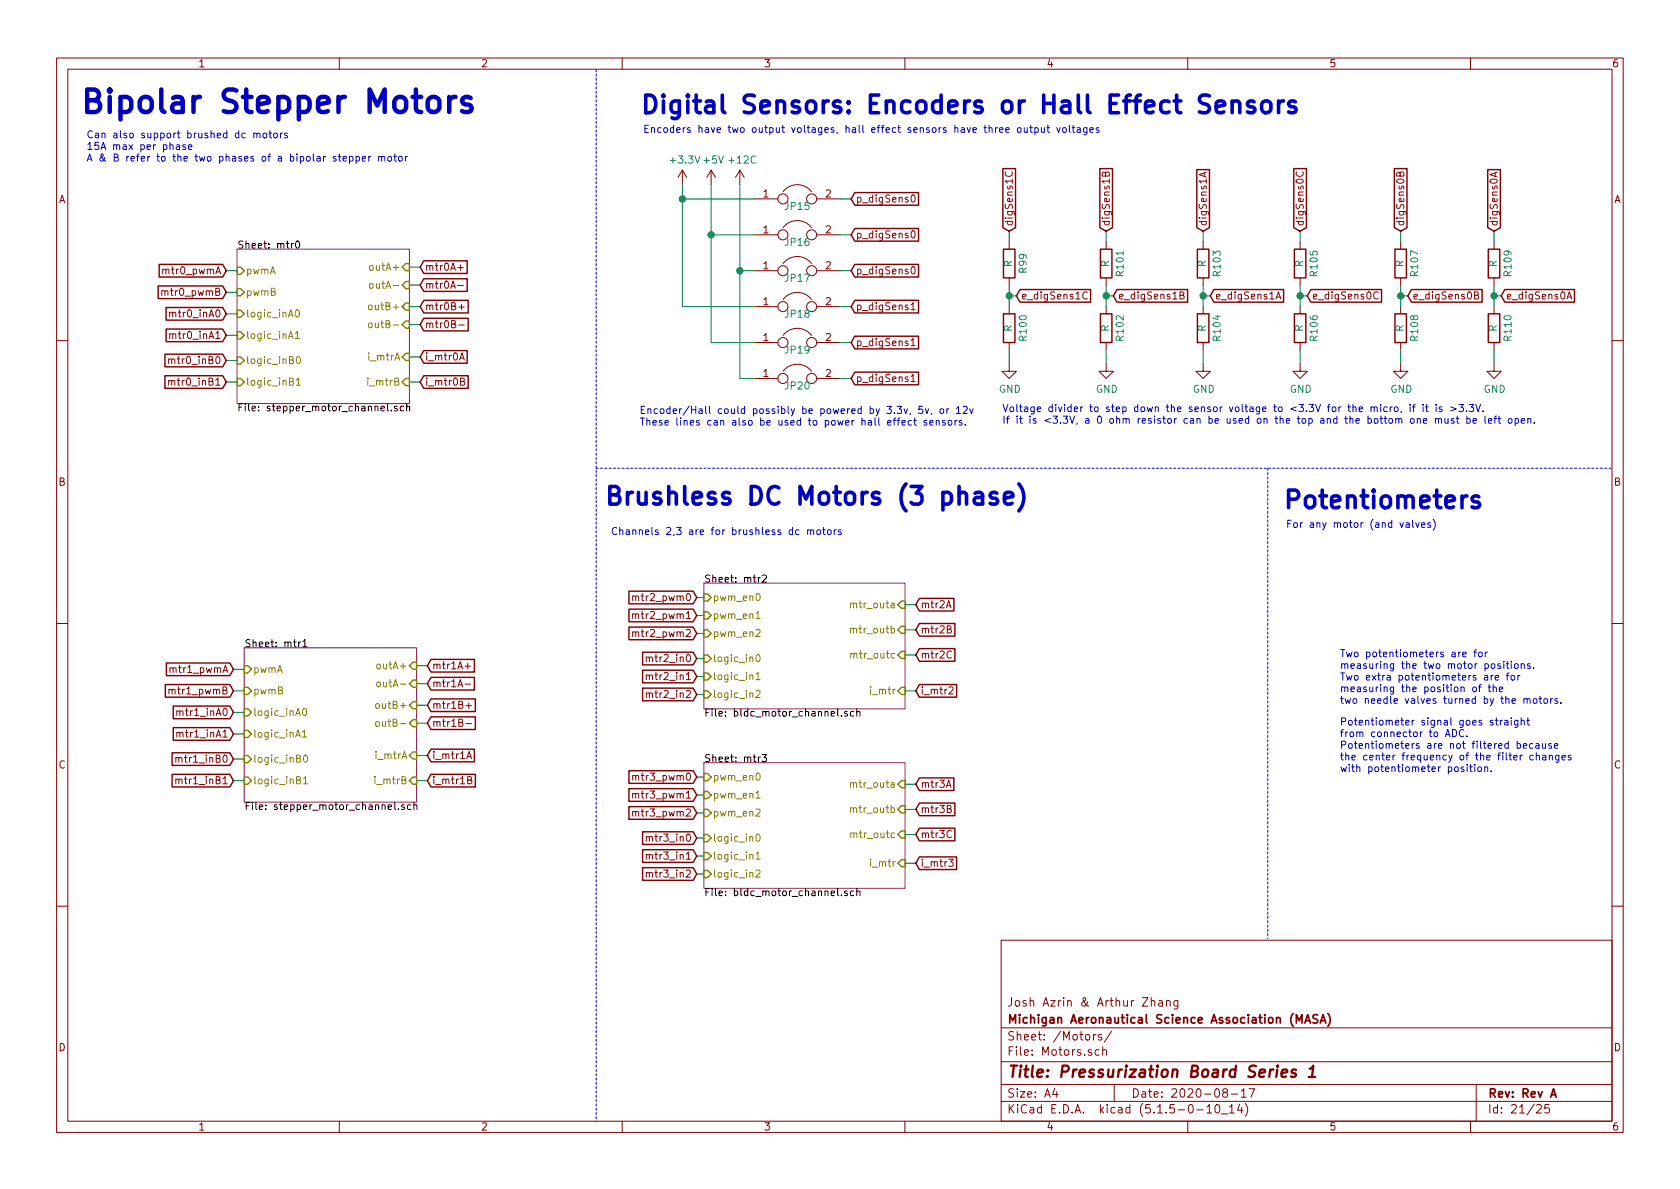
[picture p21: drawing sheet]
<svg xmlns="http://www.w3.org/2000/svg" width="297mm" height="210mm" viewBox="0 0 297 210" stroke-linecap="round" stroke-linejoin="round" font-family="sans-serif">
<defs><g id="words">
<text font-size="5.6" fill="#0000c2" x="14" y="20">Bipolar Stepper Motors</text>
<g font-size="4.4" fill="#0000c2">
<text x="113" y="20.1">Digital Sensors: Encoders or Hall Effect Sensors</text>
<text x="106.7" y="89.3">Brushless DC Motors (3 phase)</text>
<text x="226.7" y="89.9">Potentiometers</text>
</g>
<text font-size="2.8" fill="#840000" x="178" y="190.5">Title: Pressurization Board Series 1</text>
<g font-size="2.1" fill="#840000">
<text x="178" y="178">Josh Azrin &amp; Arthur Zhang</text>
<text x="178" y="184">Sheet: /Motors/</text>
<text x="178" y="181">Michigan Aeronautical Science Association (MASA)</text>
<text x="178" y="186.7">File: Motors.sch</text>
<text x="178" y="196.9">KiCad E.D.A. kicad (5.1.5-0-10_14)</text>
<text x="178" y="194.1">Size: A4</text>
<text x="200" y="194.1">Date: 2020-08-17</text>
<text x="263" y="194.1">Rev: Rev A</text>
<text x="263" y="196.9">Id: 21/25</text>
</g>
<g font-size="1.8" fill="#840000">
<text x="35" y="11.9">1</text>
<text x="85" y="11.9">2</text>
<text x="135" y="11.9">3</text>
<text x="185" y="11.9">4</text>
<text x="235" y="11.9">5</text>
<text x="285" y="11.9">6</text>
<text x="10.4" y="35.9">A</text>
<text x="135" y="34.9">1</text>
<text x="146" y="34.9">2</text>
<text x="151.3" y="35.8">p_digSens0</text>
<text x="285.4" y="35.9">A</text>
<text x="135" y="41.3">1</text>
<text x="146" y="41.3">2</text>
<text x="179.1" y="40.1" transform="rotate(-90 179.1 40.1)">digSens1C</text>
<text x="196.2" y="40.1" transform="rotate(-90 196.2 40.1)">digSens1B</text>
<text x="213.4" y="40.1" transform="rotate(-90 213.4 40.1)">digSens1A</text>
<text x="230.5" y="40.1" transform="rotate(-90 230.5 40.1)">digSens0C</text>
<text x="248.3" y="40.1" transform="rotate(-90 248.3 40.1)">digSens0B</text>
<text x="264.8" y="40.1" transform="rotate(-90 264.8 40.1)">digSens0A</text>
<text x="75.1" y="47.9">mtr0A+</text>
<text x="135" y="47.6">1</text>
<text x="146" y="47.6">2</text>
<text x="151.3" y="42.2">p_digSens0</text>
<text x="29.1" y="48.5">mtr0_pwmA</text>
<text x="29.1" y="52.3">mtr0_pwmB</text>
<text x="75.1" y="51">mtr0A-</text>
<text x="135" y="54">1</text>
<text x="146" y="54">2</text>
<text x="151.3" y="48.5">p_digSens0</text>
<text x="180.5" y="53">e_digSens1C</text>
<text x="197.6" y="53">e_digSens1B</text>
<text x="214.8" y="53">e_digSens1A</text>
<text x="231.9" y="53">e_digSens0C</text>
<text x="249.7" y="53">e_digSens0B</text>
<text x="266.2" y="53">e_digSens0A</text>
<text x="30.6" y="59.9">mtr0_inA1</text>
<text x="30.6" y="56.1">mtr0_inA0</text>
<text x="75.1" y="54.9">mtr0B+</text>
<text x="75.1" y="58">mtr0B-</text>
<text x="151.3" y="54.9">p_digSens1</text>
<text x="30.6" y="64.4">mtr0_inB0</text>
<text x="75.1" y="63.7">i_mtr0A</text>
<text x="135" y="60.3">1</text>
<text x="146" y="60.3">2</text>
<text x="151.3" y="61.2">p_digSens1</text>
<text x="30.6" y="68.2">mtr0_inB1</text>
<text x="75.1" y="68.2">i_mtr0B</text>
<text x="135" y="66.7">1</text>
<text x="146" y="66.7">2</text>
<text x="151.3" y="67.6">p_digSens1</text>
<text x="10.4" y="85.9">B</text>
<text x="285.4" y="85.9">B</text>
<text x="112.6" y="106.3">mtr2_pwm0</text>
<text x="162.7" y="107.6">mtr2A</text>
<text x="112.6" y="112.6">mtr2_pwm2</text>
<text x="112.6" y="109.5">mtr2_pwm1</text>
<text x="162.7" y="112">mtr2B</text>
<text x="30.4" y="119">mtr1_pwmA</text>
<text x="76.4" y="118.4">mtr1A+</text>
<text x="115" y="117.1">mtr2_in0</text>
<text x="162.7" y="116.5">mtr2C</text>
<text x="30.4" y="122.8">mtr1_pwmB</text>
<text x="76.4" y="125.3">mtr1B+</text>
<text x="76.4" y="121.5">mtr1A-</text>
<text x="115" y="120.3">mtr2_in1</text>
<text x="115" y="123.4">mtr2_in2</text>
<text x="162.7" y="122.8">i_mtr2</text>
<text x="31.8" y="130.4">mtr1_inA1</text>
<text x="31.8" y="126.6">mtr1_inA0</text>
<text x="76.4" y="128.5">mtr1B-</text>
<text x="10.4" y="135.9">C</text>
<text x="31.8" y="134.9">mtr1_inB0</text>
<text x="76.4" y="134.2">i_mtr1A</text>
<text x="285.4" y="135.9">C</text>
<text x="31.8" y="138.7">mtr1_inB1</text>
<text x="76.4" y="138.7">i_mtr1B</text>
<text x="112.6" y="141.2">mtr3_pwm1</text>
<text x="112.6" y="138">mtr3_pwm0</text>
<text x="162.7" y="143.8">mtr3B</text>
<text x="162.7" y="139.3">mtr3A</text>
<text x="112.6" y="144.4">mtr3_pwm2</text>
<text x="115" y="148.8">mtr3_in0</text>
<text x="162.7" y="148.2">mtr3C</text>
<text x="115" y="152">mtr3_in1</text>
<text x="115" y="155.2">mtr3_in2</text>
<text x="162.7" y="153.3">i_mtr3</text>
<text x="10.4" y="185.9">D</text>
<text x="285.4" y="185.9">D</text>
<text x="35" y="199.9">1</text>
<text x="85" y="199.9">2</text>
<text x="135" y="199.9">3</text>
<text x="185" y="199.9">4</text>
<text x="235" y="199.9">5</text>
<text x="285" y="199.9">6</text>
</g>
<g font-size="1.8" fill="#0000c2">
<text x="113.7" y="23.5">Encoders have two output voltages, hall effect sensors have three output voltages</text>
<text x="15.2" y="24.5">Can also support brushed dc motors</text>
<text x="15.2" y="26.5">15A max per phase</text>
<text x="15.2" y="28.6">A &amp; B refer to the two phases of a bipolar stepper motor</text>
<text x="113" y="73.2">Encoder/Hall could possibly be powered by 3.3v, 5v, or 12v</text>
<text x="113" y="75.3">These lines can also be used to power hall effect sensors.</text>
<text x="177.2" y="72.9">Voltage divider to step down the sensor voltage to &lt;3.3V for the micro, if it is &gt;3.3V.</text>
<text x="177.2" y="74.9">If it is &lt;3.3V, a 0 ohm resistor can be used on the top and the bottom one must be left open.</text>
<text x="107.9" y="94.6">Channels 2,3 are for brushless dc motors</text>
<text x="227.3" y="93.3">For any motor (and valves)</text>
<text x="236.9" y="116.2">Two potentiometers are for</text>
<text x="236.9" y="118.3">measuring the two motor positions.</text>
<text x="236.9" y="120.3">Two extra potentiometers are for</text>
<text x="236.9" y="122.4">measuring the position of the</text>
<text x="236.9" y="124.5">two needle valves turned by the motors.</text>
<text x="236.9" y="128.3">Potentiometer signal goes straight</text>
<text x="236.9" y="130.3">from connector to ADC.</text>
<text x="236.9" y="132.4">Potentiometers are not filtered because</text>
<text x="236.9" y="134.5">the center frequency of the filter changes</text>
<text x="236.9" y="136.5">with potentiometer position.</text>
</g>
<g font-size="1.8" fill="#008484">
<text x="118.7" y="28.9">+3.3V +5V</text>
<text x="129.1" y="28.9">+12C</text>
<text x="138.9" y="37.1">JP15</text>
<text x="138.9" y="43.5">JP16</text>
<text x="178.9" y="47.2" transform="rotate(-90 178.9 47.2)">R</text>
<text x="196.1" y="47.2" transform="rotate(-90 196.1 47.2)">R</text>
<text x="213.2" y="47.2" transform="rotate(-90 213.2 47.2)">R</text>
<text x="230.4" y="47.2" transform="rotate(-90 230.4 47.2)">R</text>
<text x="248.1" y="47.2" transform="rotate(-90 248.1 47.2)">R</text>
<text x="264.6" y="47.2" transform="rotate(-90 264.6 47.2)">R</text>
<text x="138.9" y="49.8">JP17</text>
<text x="181.5" y="48.2" transform="rotate(-90 181.5 48.2)">R99</text>
<text x="198.7" y="48.7" transform="rotate(-90 198.7 48.7)">R101</text>
<text x="215.8" y="48.7" transform="rotate(-90 215.8 48.7)">R103</text>
<text x="233" y="48.7" transform="rotate(-90 233 48.7)">R105</text>
<text x="250.7" y="48.7" transform="rotate(-90 250.7 48.7)">R107</text>
<text x="267.3" y="48.7" transform="rotate(-90 267.3 48.7)">R109</text>
<text x="138.9" y="56.2">JP18</text>
<text x="178.9" y="58.7" transform="rotate(-90 178.9 58.7)">R</text>
<text x="196.1" y="58.7" transform="rotate(-90 196.1 58.7)">R</text>
<text x="213.2" y="58.7" transform="rotate(-90 213.2 58.7)">R</text>
<text x="230.4" y="58.7" transform="rotate(-90 230.4 58.7)">R</text>
<text x="248.1" y="58.7" transform="rotate(-90 248.1 58.7)">R</text>
<text x="264.6" y="58.7" transform="rotate(-90 264.6 58.7)">R</text>
<text x="138.9" y="62.5">JP19</text>
<text x="181.5" y="60.1" transform="rotate(-90 181.5 60.1)">R100</text>
<text x="198.7" y="60.1" transform="rotate(-90 198.7 60.1)">R102</text>
<text x="215.8" y="60.1" transform="rotate(-90 215.8 60.1)">R104</text>
<text x="233" y="60.1" transform="rotate(-90 233 60.1)">R106</text>
<text x="250.7" y="60.1" transform="rotate(-90 250.7 60.1)">R108</text>
<text x="267.3" y="60.1" transform="rotate(-90 267.3 60.1)">R110</text>
<text x="138.9" y="68.9">JP20</text>
<text x="176.6" y="69.5">GND</text>
<text x="193.8" y="69.5">GND</text>
<text x="210.9" y="69.5">GND</text>
<text x="228" y="69.5">GND</text>
<text x="245.8" y="69.5">GND</text>
<text x="262.3" y="69.5">GND</text>
</g>
<g font-size="1.8">
<text x="41.9" y="44">Sheet: mtr0</text>
<text x="41.9" y="72.7">File: stepper_motor_channel.sch</text>
<text x="124.5" y="103">Sheet: mtr2</text>
<text x="43.2" y="114.4">Sheet: mtr1</text>
<text x="124.5" y="126.7">File: bldc_motor_channel.sch</text>
<text x="124.5" y="134.8">Sheet: mtr3</text>
<text x="43.2" y="143.2">File: stepper_motor_channel.sch</text>
<text x="124.5" y="158.5">File: bldc_motor_channel.sch</text>
</g>
<g font-size="1.8" fill="#848400">
<text x="65.8" y="47.9">outA+</text>
<text x="43.4" y="48.5">pwmA</text>
<text x="43.4" y="52.3">pwmB</text>
<text x="66.2" y="51">outA-</text>
<text x="43.4" y="56.1">logic_inA0</text>
<text x="43.4" y="59.9">logic_inA1</text>
<text x="65.8" y="54.9">outB+</text>
<text x="66.2" y="58">outB-</text>
<text x="43.4" y="64.4">logic_inB0</text>
<text x="65.3" y="63.7">i_mtrA</text>
<text x="43.4" y="68.2">logic_inB1</text>
<text x="65.3" y="68.2">i_mtrB</text>
<text x="126" y="106.3">pwm_en0</text>
<text x="150.9" y="107.6">mtr_outa</text>
<text x="126" y="109.5">pwm_en1</text>
<text x="126" y="112.6">pwm_en2</text>
<text x="150.8" y="112">mtr_outb</text>
<text x="44.7" y="119">pwmA</text>
<text x="67.1" y="118.4">outA+</text>
<text x="126" y="117.1">logic_in0</text>
<text x="150.9" y="116.5">mtr_outc</text>
<text x="44.7" y="122.8">pwmB</text>
<text x="67.1" y="125.3">outB+</text>
<text x="67.5" y="121.5">outA-</text>
<text x="126" y="120.3">logic_in1</text>
<text x="126" y="123.4">logic_in2</text>
<text x="154.2" y="122.8">i_mtr</text>
<text x="44.7" y="126.6">logic_inA0</text>
<text x="44.7" y="130.4">logic_inA1</text>
<text x="67.5" y="128.5">outB-</text>
<text x="44.7" y="134.9">logic_inB0</text>
<text x="66.5" y="134.2">i_mtrA</text>
<text x="44.7" y="138.7">logic_inB1</text>
<text x="66.5" y="138.7">i_mtrB</text>
<text x="126" y="138">pwm_en0</text>
<text x="126" y="141.2">pwm_en1</text>
<text x="150.8" y="143.8">mtr_outb</text>
<text x="150.9" y="139.3">mtr_outa</text>
<text x="126" y="144.4">pwm_en2</text>
<text x="126" y="148.8">logic_in0</text>
<text x="150.9" y="148.2">mtr_outc</text>
<text x="126" y="152">logic_in1</text>
<text x="126" y="155.2">logic_in2</text>
<text x="154.2" y="153.3">i_mtr</text>
</g>
</g></defs>
<g fill="none" stroke="#840000" stroke-width=".18">
<path d="M10 10.3h277v189.9h-277zM12 12.2h273v186.1h-273zM60 10.3v1.9M110 10.3v1.9M160 10.3v1.9M210 10.3v1.9M260 10.3v1.9M120.6 30.1l-.7 1.3M120.6 30.1v2.5M120.6 30.1l.8 1.3M125.7 30.1l-.7 1.3M125.7 30.1v2.5"/>
<path d="M125.7 30.1l.8 1.3M130.8 30.1l-.8 1.3M130.8 30.1v2.5M130.8 30.1l.8 1.3M133.3 35.2h4.2M138.5 33.9a3.2 3.2 0 0 1 5 0M144.4 35.2h4.2M161.2 34.6l.2-.1a.69 .69 0 0 1 .4 .6 .69 .69 0 0 1-.4 .6l-.3-.2v-.3zM177.9 30.4a.6 .6 0 0 0 .4 .8 .6 .6 0 0 0 .7-.6l-.1-.2M195.5 30.7l.2-.3h.3l.1 .2v.5h-1.2l.1-.6 .2-.1 .2 .2 .1 .5M212.9 30.6v.6M213.3 30.4l-1.3 .5 1.3 .4"/>
<path d="M229.3 30.4a.6 .6 0 0 0 .4 .8 .6 .6 0 0 0 .7-.6l-.1-.2M247.5 30.7l.3-.3h.3l.1 .2v.5h-1.3l.2-.6 .2-.1 .2 .2v.5M264.4 30.6v.6M264.7 30.4l-1.3 .5 1.3 .4M30 59.2l.2-.2 .3 .1v.8M30 55.3l.2-.1 .3 .1v.8M30 55.2v.9M30 59v.9M38.2 59.9h.7M80.9 47.3h1M80.9 50.5h1M81.1 54.3h1"/>
<path d="M81.1 57.5h1M81.4 46.8v1M81.6 53.8v1M133.3 47.9h4.2M133.3 54.2h4.2M133.3 41.5h4.2M138.5 46.6a3.2 3.2 0 0 1 5 0M138.5 53a3.2 3.2 0 0 1 5 0M138.5 59.3a3.2 3.2 0 0 1 5 0M138.5 40.3a3.2 3.2 0 0 1 5 0M144.4 47.9h4.2M144.4 54.2h4.2"/>
<path d="M144.4 41.5h4.2M161.1 53.9l.3-.4v1.3M161.1 54.8h.7M161.2 40.9l.2-.1a.69 .69 0 0 1 .4 .6 .69 .69 0 0 1-.4 .7l-.3-.2v-.3zM161.2 47.3l.2-.1a.69 .69 0 0 1 .4 .6 .69 .69 0 0 1-.4 .6l-.3-.2v-.3zM178.4 42.8v1.3M178.4 49.1v1.3M178.4 54.2v1.3M192.2 51.7a.6 .6 0 0 0-.8 .5 .6 .6 0 0 0 .6 .7l.2-.1M195.6 42.8v1.3M195.6 49.1v1.3M195.6 54.2v1.3"/>
<path d="M208.6 52.2h.6l.1-.2-.1-.3-.6-.1v1.3h.5l.2-.1 .1-.4-.3-.2M212.7 42.8v1.3M212.7 49.1v1.3M212.7 54.2v1.3M225.6 52.9l.4-1.3 .5 1.3M225.7 52.5h.6M229.9 42.8v1.3M229.9 49.1v1.3M229.9 54.2v1.3M243.7 51.7a.6 .6 0 0 0-.9 .5 .6 .6 0 0 0 .6 .7l.3-.1M247.6 42.8v1.3M247.6 49.1v1.3"/>
<path d="M247.6 54.2v1.3M260.7 52.2h.6l.1-.2-.1-.3-.6-.1v1.3h.5l.2-.1v-.4l-.3-.2M264.2 42.8v1.3M264.2 49.1v1.3M264.2 54.2v1.3M277 52.9l.5-1.3 .4 1.3M277.2 52.5h.6M10 60.2h2M29.8 63.6l.2-.1h.3l.1 .8M29.8 67.4l.2-.1h.3l.1 .8M29.8 63.5v.8M29.8 67.3v.8"/>
<path d="M38.2 68.1h.7M81.3 63.7l.4-1.3 .4 1.3M81.4 63.3h.6M81.4 67.5l.6-.1v-.4l-.6-.2v1.3h.5l.3-.2v-.2l-.3-.2M133.3 60.6h4.2M133.3 66.9h4.2M138.5 65.7a3.2 3.2 0 0 1 5 0M144.4 60.6h4.2M144.4 66.9h4.2M161.1 60.2l.3-.3v1.2M161.1 66.6l.3-.4v1.3M161.1 61.1h.7"/>
<path d="M161.1 67.5h.7M178.4 64.4v1.3h1.3l-1.3 1.2-1.2-1.2h1.2M178.4 60.6v1.2M195.6 64.4v1.3h1.2l-1.2 1.2-1.3-1.2h1.3M195.6 60.6v1.2M212.7 64.4v1.3h1.3l-1.3 1.2-1.2-1.2h1.2M212.7 60.6v1.2M229.9 64.4v1.3h1.2l-1.2 1.2-1.3-1.2h1.3M229.9 60.6v1.2M247.6 64.4v1.3h1.3l-1.3 1.2-1.2-1.2h1.2M247.6 60.6v1.2M264.2 64.4v1.3h1.2l-1.2 1.2-1.3-1.2h1.3"/>
<path d="M264.2 60.6v1.2M285 60.2h2M10 110.3h2M82.2 117.8h1M82.7 117.3v1M111.9 111.9l.1-.2 .3 .1 .1 .8M111.9 105.5l.1-.1h.3l.1 .8M111.9 108.7l.1-.1h.3l.1 .8M111.9 105.4v.8M111.9 108.6v.8M111.9 111.7v.9M114.3 116.3l.2-.1h.3v.8"/>
<path d="M114.3 119.5l.2-.2 .3 .1v.8M114.3 116.2v.8M114.3 119.3v.9M167.3 107.5l.4-1.3 .4 1.3M167.4 107.1h.6M167.5 111.3l.5-.1 .1-.4-.6-.1v1.2h.5l.2-.2v-.2l-.3-.2M168.2 115.2a.6 .6 0 0 0-.8 .4 .6 .6 0 0 0 .6 .8l.2-.1M285 110.3h2M31.1 137.9l.2-.1h.3v.8M31.1 134.1l.2-.1h.3v.8M31.1 134v.8M31.1 137.8v.8"/>
<path d="M31.3 129.6l.1-.1 .3 .1 .1 .7M31.3 125.8l.1-.1h.3l.1 .8M31.3 125.7v.8M31.3 129.5v.8M39.4 138.6h.8M39.4 130.3h.8M82.2 121h1M82.4 128h1M82.4 124.8h1M82.5 134.2l.5-1.3 .4 1.3M82.7 133.8h.6M82.7 137.9h.6v-.4l-.6-.2v1.3h.5l.2-.2v-.2l-.3-.3"/>
<path d="M82.9 124.3v1M111.9 137.3l.1-.2 .3 .1 .1 .8M111.9 137.1v.9M114.3 122.7l.2-.2 .3 .1v.8M114.3 122.5v.9M167.3 139.2l.4-1.2 .4 1.2M167.4 138.9h.6M167.8 121.6l.5-.1 .2 .3-.8 .9h.8M111.9 143.6l.1-.1h.3l.1 .8M111.9 140.4l.1-.1 .3 .1 .1 .7M111.9 140.3v.8M111.9 143.5v.8"/>
<path d="M114.3 148.1l.2-.2 .3 .1v.8M114.3 151.2l.2-.1h.3v.8M114.3 154.4l.2-.1h.3v.8M114.3 147.9v.9M114.3 151.1v.8M114.3 154.3v.8M167.5 143h.5l.1-.5-.6-.1v1.3h.5l.2-.2v-.2l-.3-.3M167.7 151.9h.8l-.4 .5 .4 .1v.5l-.2 .2-.6-.1M168.2 147a.6 .6 0 0 0-.8 .4 .6 .6 0 0 0 .6 .7l.2-.1M10 160.2h2M177 166.3h108v32h-108zM203.6 177.1v-.1a.37 .37 0 0 1 .6 .1v.8"/>
<path d="M203.6 176.4v1.5M204.9 177h.6v.9M205.5 177.3l-.4 .1-.3 .2 .3 .3 .4-.1M206.2 177.1l.1-.1a.37 .37 0 0 1 .6 .1v.8M206.2 176.9v1M208.3 176.9v1.2l-.3 .3h-.4M208.3 177l-.5-.1-.3 .3 .2 .6h.6M285 160.2h2M60 198.3v1.9M110 198.3v1.9M160 198.3v1.9M177 194.8h108"/>
<path d="M177 191.8h108M177 187.8h108M177 181.8h108M186.5 192.5l-.4 1h1M186.8 193v1M193.3 182.9v1M193.8 182.9l-.3 .1-.2 .2M194.3 185.7l-.4-.1-.3 .3 .1 .6 .2 .1 .4-.1M194.8 183a.37 .37 0 0 0-.6 .1l.1 .3 .5 .1v.1l-.2 .3-.4-.1M195 185.7a.37 .37 0 0 1 .6 .1v.8M195 185.1v1.5M196.5 182.3l-1.2 2"/>
<path d="M197 191.8v3M210 198.3v1.9M211.6 196.3h1.2M213.4 195.8l.4-.5v1.5M213.4 196.8h.8M215 195.4l.3-.1a.94 .94 0 0 1 0 1.5 .8 .8 0 0 1-.6-.6 .8 .8 0 0 1 .3-.8zM216 197h1.1M216.5 193.2l-.3-.3 .1-.2a.48 .48 0 0 1 .6-.1l.1 .2-.1 .3-.6 .1a.48 .48 0 0 0 0 .7l.2 .1 .5-.1v-.4l-.2-.3M217.4 195.8l.4-.5v1.5M217.4 196.8h.8M217.7 193.5h1.1M219.2 195.2l-.4 1.1h.9"/>
<path d="M219.5 193l.4-.5v1.5M219.5 194h.8M219.5 195.8v1M220.2 195.1a1.71 1.71 0 0 1 0 2.3M220.8 192.5h1l-.6 1.5M260 198.3v1.9M261 191.8v6.5M271.7 195.5l.2-.2h.4l.2 .5-.9 1h.9M273.9 195.3h-.7l-.1 .7 .2-.1 .5 .1 .2 .2-.1 .5-.2 .1-.6-.1"/>
<circle cx="138.4" cy="35.2" r=".89"/>
<circle cx="143.5" cy="35.2" r=".89"/>
<circle cx="138.4" cy="47.9" r=".89"/>
<circle cx="138.4" cy="54.2" r=".89"/>
<circle cx="138.4" cy="41.5" r=".89"/>
<circle cx="143.5" cy="54.2" r=".89"/>
<circle cx="143.5" cy="41.5" r=".89"/>
<circle cx="143.5" cy="47.9" r=".89"/>
<circle cx="138.4" cy="60.6" r=".89"/>
<circle cx="138.4" cy="66.9" r=".89"/>
<circle cx="143.5" cy="66.9" r=".89"/>
<circle cx="143.5" cy="60.6" r=".89"/>
</g>
<path d="M233 179.5l-.6-.1-.3 .3 .1 .3 .7 .4v.4a.62 .62 0 0 1-.8 0M234.8 179.2a1.71 1.71 0 0 1 0 2.3M229.2 180.9v-1.5l.5 1.1 .5-1.1v1.5M230.7 180.9l.5-1.5 .5 1.5M230.9 180.5h.7M233.4 180.9l.5-1.5 .5 1.5M233.6 180.5h.7M274.2 194l.5-1.5 .5 1.5M274.3 193.6h.7" fill="none" stroke="#840000" stroke-width=".3"/>
<path d="M225.9 188.4v.2M226.6 189.8l1-.2-.1-.4-.5-.1-.4 .3v.9l.2 .1 .6-.1M229.2 189.2a.49 .49 0 0 0-.8 .3v.2l.5 .1 .3 .3-.4 .3-.6-.1M231.4 190.4h1.1M231.6 189l.6-.6-.2 2" fill="none" stroke="#840000" stroke-width=".41"/>
<path d="M41.9 44.1h30.5v27.3h-30.5zM43.2 114.5h30.5v27.4h-30.5zM124.5 103.1h35.5v22.2h-35.5zM124.5 134.9h35.5v22.2h-35.5z" fill="none" stroke="#840084" stroke-width=".18"/>
<g fill="none" stroke="#000" stroke-width=".18">
<path d="M51.9 43l-.3 .1-.1 .2M52.4 42.7l.2-.1a.67 .67 0 0 1 .4 .7 .67 .67 0 0 1-.4 .6 .83 .83 0 0 1-.2-1.2zM68.5 71.4v1.1l.2 .2M69.2 72.5v.2M70.2 71.9l-.3-.1-.2 .2 .1 .2 .4 .1v.3h-.5M71.4 71.9l-.4-.1-.2 .3 .1 .5h.5M71.9 72l.2-.2 .3 .1v.8M71.9 71.4v1.3M52.8 113.5v.9M53.2 113.5l-.3 .1-.1 .2M53.5 113.5l.4-.4v1.3M53.5 114.4h.8"/>
<path d="M134.4 102.1l-.2 .1-.1 .1M134.8 101.8l.5-.1 .2 .3-.8 .9h.8M134.4 133.9h-.2l-.1 .2M134.7 133.4h.8l-.4 .5 .4 .1v.5l-.2 .2-.6-.1M148.1 125.4v1.1l.2 .1M148.8 126.5v.1M149.8 125.9l-.3-.1-.2 .2 .1 .2 .4 .1v.3h-.5M151 125.9l-.4-.1-.3 .2 .2 .6h.5M151.5 125.9l.2-.1 .3 .1v.7M151.5 125.4v1.2M69.8 141.9v1.1l.2 .1M70.5 143v.1"/>
<path d="M71.5 142.4l-.3-.1-.2 .2 .1 .2 .4 .1v.3h-.5M72.6 142.4l-.3-.1-.3 .2 .2 .6h.4M73.2 142.4l.2-.1 .3 .1v.7M73.2 141.9v1.2M148.1 157.1v1.1l.2 .2M148.8 158.3v.1M149.8 157.6h-.3l-.2 .1 .1 .2 .4 .1v.3h-.5M151 157.6h-.4l-.3 .2 .2 .5h.5M151.5 157.7l.2-.1h.3v.8M151.5 157.1v1.3"/>
</g>
<g fill="none" stroke="#848400" stroke-width=".18">
<path d="M52.2 58.9l.4-.3v1.3M52.2 59.9h.7M52.3 54.9l.2-.1a.67 .67 0 0 1 .5 .6 .67 .67 0 0 1-.5 .7l-.3-.5zM65.3 54l.3-.1 .2 .2-.1 .6-.3 .1-.2-.1v-.5zM65.3 57.2l.3-.1 .2 .1-.1 .7-.3 .1-.2-.2v-.5zM65.5 50.2l.3-.1 .1 .2v.6l-.3 .1-.3-.3zM51.2 67.5l.5-.1 .1-.2v-.2l-.6-.2v1.3h.5l.1-.1 .1-.3-.3-.2M52.4 67.2l.4-.4v1.3M52.4 68.1h.7M52.5 63.2l.2-.2a.67 .67 0 0 1 .4 .7 .67 .67 0 0 1-.4 .6l-.2-.1-.1-.4zM133.7 108.5l.3-.4v1.3M133.7 111.4l.5-.1 .2 .4-.1 .2-.7 .7h.8"/>
<path d="M133.7 119.3l.3-.4v1.3M133.7 109.4h.7M133.8 105.1l.2-.2a.67 .67 0 0 1 .4 .7 .67 .67 0 0 1-.4 .6l-.2-.1-.1-.4zM133.8 115.9l.2-.2a.67 .67 0 0 1 .4 .7 .67 .67 0 0 1-.4 .6l-.2-.1-.1-.4zM150.4 106.8l.1-.2 .4 .1v.8M150.4 106.6v.9M150.4 115.7l.2-.2 .3 .1 .1 .8M150.4 115.5v.9M52.5 137.9h.5l.1-.2v-.2l-.6-.2v1.3h.4l.2-.1 .1-.3-.3-.3M53.5 129.4l.3-.3v1.2M53.5 130.3h.7M53.6 125.4l.2-.1a.67 .67 0 0 1 .4 .6 .67 .67 0 0 1-.4 .6l-.3-.4z"/>
<path d="M53.7 137.7l.3-.4v1.3M53.7 138.6h.7M53.8 133.6l.1-.1a.67 .67 0 0 1 .5 .7 .67 .67 0 0 1-.5 .6l-.1-.1-.1-.4zM66.5 127.7l.2-.1 .3 .1 .1 .1-.1 .6h-.3l-.2-.1zM66.5 124.5l.4-.1 .1 .2v.6l-.3 .1-.2-.2-.1-.4zM66.7 120.7l.3-.1 .2 .1v.7l-.3 .1-.3-.3zM133.7 122.2l.5-.1 .2 .3-.1 .3-.7 .7h.8M133.7 120.2h.7M133.8 136.8l.2-.1a.67 .67 0 0 1 .4 .6 .67 .67 0 0 1-.4 .7l-.2-.2-.1-.3zM150.4 138.5l.1-.1h.4v.8M150.4 138.4v.8M133.7 140.2l.3-.3v1.2"/>
<path d="M133.7 143.2l.5-.2 .2 .4-.1 .2-.7 .7h.8M133.7 151l.3-.3v1.2M133.7 154l.5-.2 .2 .4-.1 .2-.7 .7h.8M133.7 141.1h.7M133.7 151.9h.7M133.8 147.6l.2-.1a.67 .67 0 0 1 .4 .6 .67 .67 0 0 1-.4 .7l-.2-.2-.1-.3zM150.4 147.4l.2-.1h.3l.1 .8M150.4 147.3v.8"/>
</g>
<g fill="none" stroke="#848400" stroke-width=".25">
<path d="M41.9 47.2h.6l.7 .7-.7 .6h-.6zM41.9 51h.6l.7 .7-.7 .6h-.6zM41.9 54.9h.6l.7 .6-.7 .6h-.6zM41.9 58.7h.6l.7 .6-.7 .6h-.6zM71.1 50.4l.7-.6h.6v1.2h-.6zM71.1 47.2l.7-.6h.6v1.3h-.6zM71.1 54.2l.7-.6h.6v1.3h-.6zM71.8 56.8h.6v1.2h-.6l-.7-.6zM41.9 63.1h.6l.7 .6-.7 .7h-.6zM41.9 66.9h.6l.7 .7-.7 .6h-.6zM71.8 62.5h.6v1.2h-.6l-.7-.6zM71.8 66.9h.6v1.3h-.6l-.7-.6z"/>
<path d="M43.2 117.7h.6l.6 .7-.6 .6h-.6zM73 117.1h.7v1.3h-.7l-.6-.7zM124.5 105h.6l.6 .7-.6 .6h-.6zM124.5 108.2h.6l.6 .6-.6 .7h-.6zM124.5 111.4h.6l.6 .6-.6 .6h-.6zM124.5 115.8h.6l.6 .7-.6 .6h-.6zM124.5 119h.6l.6 .6-.6 .7h-.6zM159.4 106.3h.6v1.3h-.6l-.7-.7zM159.4 110.7h.6v1.3h-.6l-.7-.6zM159.4 115.2h.6v1.3h-.6l-.7-.7zM43.2 121.5h.6l.6 .7-.6 .6h-.6zM43.2 125.3h.6l.6 .7-.6 .6h-.6z"/>
<path d="M43.2 129.2h.6l.6 .6-.6 .6h-.6zM43.2 133.6h.6l.6 .6-.6 .7h-.6zM43.2 137.4h.6l.6 .6-.6 .7h-.6zM73 133h.7v1.2h-.7l-.6-.6zM73 120.3h.7v1.2h-.7l-.6-.6zM73 124.1h.7v1.2h-.7l-.6-.6zM73 127.2h.7v1.3h-.7l-.6-.6zM73 137.4h.7v1.3h-.7l-.6-.7zM124.5 136.8h.6l.6 .6-.6 .6h-.6zM124.5 139.9h.6l.6 .7-.6 .6h-.6zM124.5 122.2h.6l.6 .6-.6 .6h-.6zM159.4 138h.6v1.3h-.6l-.7-.6z"/>
<path d="M159.4 121.5h.6v1.3h-.6l-.7-.6zM124.5 143.1h.6l.6 .7-.6 .6h-.6zM124.5 147.6h.6l.6 .6-.6 .6h-.6zM124.5 150.7h.6l.6 .7-.6 .6h-.6zM124.5 153.9h.6l.6 .7-.6 .6h-.6zM159.4 142.5h.6v1.3h-.6l-.7-.7zM159.4 146.9h.6v1.3h-.6l-.7-.6zM159.4 152h.6v1.3h-.6l-.7-.7z"/>
</g>
<g fill="none" stroke="#840000" stroke-width=".25">
<path d="M151.1 34.1h11.3v2.2h-11.3l-.6-1.1zM177.3 29.8h2.3v10.5l-1.2 .6-1.1-.6zM194.5 29.8h2.2v10.5l-1.1 .6-1.1-.6zM211.6 30h2.2v10.3l-1.1 .6-1.1-.6zM228.8 29.8h2.2v10.5l-1.1 .6-1.1-.6zM246.5 29.8h2.3v10.5l-1.2 .6-1.1-.6zM263 30h2.3v10.3l-1.1 .6-1.2-.6zM28 50.6h11.4l.6 1.1-.6 1.1h-11.4zM28.1 46.8h11.3l.6 1.1-.6 1.1h-11.3zM29.4 58.2h10l.6 1.1-.6 1.1h-10zM29.4 54.4h10l.6 1.1-.6 1.1h-10zM74.9 46.1h7.7v2.3h-7.7l-.6-1.2z"/>
<path d="M74.9 49.3h7.7v2.2h-7.7l-.6-1.1zM74.9 53.1h7.9v2.2h-7.9l-.6-1.1zM74.9 56.3h7.9v2.2h-7.9l-.6-1.1zM151.1 40.4h11.3v2.2h-11.3l-.6-1.1zM151.1 46.8h11.3v2.2h-11.3l-.6-1.1zM151.1 53.1h11.3v2.2h-11.3l-.6-1.1zM151.1 59.5h11.3v2.2h-11.3l-.6-1.1zM177.4 44.1h2.1v5h-2.1zM177.4 55.5h2.1v5.1h-2.1zM180.3 51.2h12.5v2.2h-12.5l-.6-1.1zM194.6 44.1h2v5h-2zM194.6 55.5h2v5.1h-2z"/>
<path d="M197.5 51.2h12.5v2.2h-12.5l-.7-1.1zM211.7 55.5h2v5.1h-2zM211.7 44.1h2v5h-2zM214.6 51.2h12.3v2.2h-12.3l-.6-1.1zM228.9 55.5h2v5.1h-2zM228.9 44.1h2v5h-2zM231.8 51.2h12.5v2.2h-12.5l-.7-1.1zM246.6 55.5h2.1v5.1h-2.1zM246.6 44.1h2.1v5h-2.1zM249.6 51.2h12.5v2.2h-12.5l-.7-1.1zM263.1 55.5h2.1v5.1h-2.1zM263.1 44.1h2.1v5h-2.1z"/>
<path d="M266.1 51.2h12.3v2.2h-12.3l-.7-1.1zM29.2 62.6h10.2l.6 1.1-.6 1.2h-10.2zM29.2 66.4h10.2l.6 1.2-.6 1.1h-10.2zM74.9 62h7.7v2.2h-7.7l-.6-1.1zM74.9 66.4h7.9v2.3h-7.9l-.6-1.1zM151.1 65.8h11.3v2.2h-11.3l-.6-1.1zM29.4 117.2h11.2l.7 1.2-.7 1.1h-11.2zM76.2 119.8h7.7v2.2h-7.7l-.6-1.1zM76.2 116.6h7.7v2.2h-7.7l-.6-1.1zM111.2 110.9h11.4l.6 1.1-.6 1.1h-11.4zM111.2 104.5h11.4l.6 1.2-.6 1.1h-11.4zM111.2 107.7h11.4l.6 1.1-.6 1.2h-11.4z"/>
<path d="M113.6 115.3h9l.6 1.2-.6 1.1h-9zM113.6 118.5h9l.6 1.1-.6 1.1h-9zM162.6 114.7h6.2v2.2h-6.2l-.7-1.1zM162.6 110.3h6.2v2.2h-6.2l-.7-1.1zM162.6 105.8h6.1v2.2h-6.1l-.7-1.1zM29.2 121.1h11.4l.7 1.1-.7 1.1h-11.4zM30.4 136.9h10.2l.7 1.1-.7 1.2h-10.2zM30.4 133.1h10.2l.7 1.1-.7 1.2h-10.2zM30.6 128.7h10l.7 1.1-.7 1.1h-10zM30.6 124.9h10l.7 1.1-.7 1.1h-10zM76.2 136.9h7.8v2.3h-7.8l-.6-1.2zM76.2 126.8h7.8v2.2h-7.8l-.6-1.1z"/>
<path d="M76.2 123.6h7.8v2.2h-7.8l-.6-1.1zM76.2 132.5h7.7v2.2h-7.7l-.6-1.1zM111.2 139.5h11.4l.6 1.1-.6 1.1h-11.4zM111.2 136.3h11.4l.6 1.1-.6 1.1h-11.4zM113.6 121.7h9l.6 1.1-.6 1.1h-9zM162.6 137.6h6.1v2.2h-6.1l-.7-1.1zM162.6 121.1h6.5v2.2h-6.5l-.7-1.1zM111.2 142.6h11.4l.6 1.2-.6 1.1h-11.4zM113.6 147.1h9l.6 1.1-.6 1.1h-9zM113.6 150.3h9l.6 1.1-.6 1.1h-9zM113.6 153.4h9l.6 1.2-.6 1.1h-9zM162.6 146.5h6.2v2.2h-6.2l-.7-1.1z"/>
<path d="M162.6 142h6.2v2.2h-6.2l-.7-1.1zM162.6 151.5h6.5v2.3h-6.5l-.7-1.2z"/>
</g>
<path d="M105.4 12.3v186.1M105.4 82.8h179.7M224.2 82.8v83.2" fill="none" stroke="#0000c2" stroke-width=".18" stroke-dasharray=".4 .4"/>
<g fill="none" stroke="#008400" stroke-width=".18">
<path d="M120.6 32.6v21.6h12.7M120.6 35.2h12.7M125.7 32.6v28h7.6M130.8 32.6v34.3h2.5M148.6 35.2h1.9M40 51.7h1.9M40 47.9h1.9M40 59.3h1.9M40 55.5h1.9M72.4 54.2h1.9M72.4 57.4h1.9M72.4 47.2h1.9"/>
<path d="M72.4 50.4h1.9M125.7 41.5h7.6M130.8 47.9h2.5M148.6 54.2h1.9M148.6 41.5h1.9M148.6 47.9h1.9M178.4 52.3h1.3M178.4 40.9v1.9M178.4 50.4v3.8M195.6 40.9v1.9M195.6 50.4v3.8M195.6 52.3h1.2"/>
<path d="M212.7 40.9v1.9M212.7 50.4v3.8M212.7 52.3h1.3M229.9 40.9v1.9M229.9 50.4v3.8M229.9 52.3h1.2M247.6 52.3h1.3M247.6 40.9v1.9M247.6 50.4v3.8M264.2 52.3h1.2M264.2 40.9v1.9M264.2 50.4v3.8"/>
<path d="M40 67.6h1.9M40 63.7h1.9M72.4 67.6h1.9M72.4 63.1h1.9M148.6 60.6h1.9M148.6 66.9h1.9M178.4 61.8v2.6M195.6 61.8v2.6M212.7 61.8v2.6M229.9 61.8v2.6M247.6 61.8v2.6M264.2 61.8v2.6"/>
<path d="M41.3 118.4h1.9M73.7 117.7h1.9M123.2 105.7h1.3M123.2 108.8h1.3M123.2 112h1.3M123.2 116.5h1.3M123.2 119.6h1.3M160 106.9h1.9M160 111.4h1.9M160 115.8h1.9M41.3 138h1.9M41.3 134.2h1.9"/>
<path d="M41.3 122.2h1.9M41.3 129.8h1.9M41.3 126h1.9M73.7 138h1.9M73.7 124.7h1.9M73.7 127.9h1.9M73.7 120.9h1.9M73.7 133.6h1.9M123.2 122.8h1.3M123.2 137.4h1.3M160 122.2h1.9M160 138.7h1.9"/>
<path d="M123.2 154.6h1.3M123.2 151.4h1.3M123.2 148.2h1.3M123.2 143.8h1.3M123.2 140.6h1.3M160 152.6h1.9M160 143.1h1.9M160 147.6h1.9"/>
</g>
<g fill="none" stroke="#0000c2" stroke-width=".18">
<path d="M31.2 25.6h.5v.8M31.7 25.9l-.4 .1-.2 .1 .2 .3h.4M32.8 25.6h-.3l-.2 .2 .1 .2 .4 .1v.3h-.5M33.3 26l.6-.1v-.3h-.4l-.2 .2 .1 .6h.5M44.9 23.7l.2-.2 .3 .1v.8M44.9 23.5v.9M45.4 23.7l.2-.2 .3 .1 .1 .8M46.6 23.7l.2-.2 .3 .2 .1 .4-.2 .2-.2 .1-.2-.1zM47.5 23.5h.5M47.7 23.1v1.1l.3 .2M48.5 23.6l.3-.1 .2 .3v.3l-.2 .3-.3-.1-.1-.2zM49.6 23.5v.9"/>
<path d="M50 23.5l-.4 .3M50.8 23.6l-.3-.1-.2 .2 .1 .2 .4 .1v.3h-.5M59.8 27.7h.5M60 27.2v1.1l.3 .2M60.7 28.1l.6-.1-.1-.3h-.4l-.1 .1v.6h.5M61.8 27.7h.4l.2 .2-.1 .5h-.5M61.8 27.7v1.2M63 27.7h.3l.3 .2-.2 .5h-.4M63 27.7v1.2M64.1 28.1l.5-.1v-.3h-.4l-.1 .1v.6h.5M65.2 27.7v.8M65.6 27.7l-.4 .2"/>
<path d="M67 27.8l.1-.1h.3l.1 .8M67 27.7v.8M67.5 27.8l.2-.1h.3v.8M68.7 27.7h.3l.2 .1-.1 .6-.3 .1-.2-.1v-.5zM69.6 27.7h.5M69.8 27.2v1.1l.3 .2M70.5 27.8l.2-.1 .4 .1v.5l-.1 .1-.3 .1-.2-.1zM71.7 27.7v.8M72 27.7h-.2l-.1 .2M177.8 23l.6-.1v-.3h-.4l-.2 .2 .1 .6h.5M180 22.6h.3l.2 .1-.1 .7h-.3l-.2-.2zM181.1 22.6l.1 .8h.3l.1-.1"/>
<path d="M181.6 22.6v.8M182.1 22.6h.4M182.2 22.1v1.1l.3 .2M183 22.6h.3l.3 .2-.1 .6h-.5M183 22.6v1.2M184.1 22.6l.1 .8h.3l.2-.1M184.7 22.6v.8M185.1 22.6h.5M185.3 22.1v1.1l.3 .2M186.8 22.6l.3 .8 .4-.8M188 22.6h.3l.2 .2-.1 .6h-.3l-.2-.1zM189.1 22.1v1.1l.2 .2"/>
<path d="M189.6 22.6h.4M189.7 22.1v1.1l.3 .2M190.5 22.6h.5v.8M191 22.9h-.4l-.2 .2 .1 .3h.5M192.2 22.6v1l-.3 .2h-.3M192.2 22.6h-.4l-.2 .2 .1 .6h.5M192.7 23l.6-.1-.1-.3h-.3l-.2 .2 .1 .6h.4M194.3 22.6h-.3l-.2 .2 .1 .1 .4 .2v.3h-.5M158.6 74.3h.5M159.1 73.9l-.3 .2v1.1M159.5 74.7l.6-.1-.1-.2-.3-.1-.2 .2v.6h.5M159.8 72.3l.3 .8 .4-.8"/>
<path d="M161 73.1l-.1 .2M161.2 74.4l-.4-.1-.2 .3 .1 .5h.5M161.5 74.3h.5M161.7 73.9v1.1l.3 .2M163.1 71.9h-.6l-.1 .6 .2-.2 .5 .2v.5l-.2 .1-.5-.1M163.6 72.3l.3 .8 .3-.8M163.8 74.4l-.3-.1-.2 .2 .1 .2 .4 .1v.3h-.5M164.4 74.7l.6-.1-.1-.2-.3-.1-.2 .2v.6h.5M164.7 73.1l-.1 .2M165.5 74.5l.2-.2 .3 .1 .1 .8M165.5 74.3v.9M166.2 72.4l.2-.1 .4 .1 .1 .5-.2 .2h-.3l-.2-.1z"/>
<path d="M167.1 74.4l-.3-.1-.2 .2 .1 .2 .4 .1v.3h-.5M167.4 72.3v.8M167.8 72.3h-.3l-.1 .2M167.8 74.4l.3-.1 .1 .2v.6l-.3 .1-.3-.3zM168.9 74.3v.9M169.1 72.2l.4-.3v1.2M169.1 73.1h.7M169.2 74.3l-.3 .3M170.1 74.4l-.4-.1-.1 .2v.2l.5 .1v.3h-.5M170.3 72l.5-.1 .2 .3v.2l-.7 .7h.7M170.7 75.1v.1M171.4 72.3l.4 .8 .3-.8"/>
<path d="M242.4 72.1l.2-.1h.3l.1 .8M243 72.1l.2-.1h.3v.8M244.1 71.5v.1M244.1 72v.8M245.3 72h-.4l-.2 .2 .1 .5h.5M245.8 72v.8M246.2 72l-.4 .2M246.6 72.1l.2-.1 .3 .1 .1 .5-.1 .1-.3 .1-.2-.1zM247.8 72.7l-.1 .3M249.3 71.5v.1M249.3 72v.8M249.5 74.1l.3-.1 .2 .2v.4l-.2 .2h-.3l-.1-.2z"/>
<path d="M249.7 72h.5M250.2 71.5l-.3 .2v1.1M250.6 74.1l.2-.1 .3 .1v.7M250.6 74v.8M251.6 71.5v.1M251.6 72v.8M251.7 74.4l.6-.1-.1-.2-.3-.1-.2 .2v.6h.5M252 72h.5M252.2 71.5v1.1l.3 .2M253.8 74.1l.2-.1 .3 .1v.7M253.8 74v.8M253.9 71.5v.1"/>
<path d="M253.9 72v.8M254.3 74.2l.2-.2 .3 .1 .1 .7M254.9 72h-.3l-.1 .1v.2l.4 .1v.3h-.4M255.5 74v.8h.4l.1-.1M256 74v.8M256.5 72l1 .3-1 .4M257 74.1l-.3-.1-.1 .2v.2l.4 .1v.3h-.4M257.5 74h.5M257.7 73.6v1.1l.3 .1M258 71.5h.7l-.4 .5 .4 .1v.6l-.2 .1-.5-.1M259.3 72.7v.1M259.4 74.1l.3-.1 .3 .2-.2 .6h-.4"/>
<path d="M259.4 73.6v1.2M259.8 71.5h.8l-.5 .5 .4 .1v.6l-.5 .1-.2-.1M260.5 74.4l.6-.1-.1-.2-.4-.1-.1 .2v.6h.5M260.9 71.5l.4 1.3 .5-1.3M262.2 72.7v.1M262.6 73.6v1.1l.1 .1M263.2 74.4l.6-.1-.1-.2-.4-.1-.1 .2v.6h.5M264.1 74h.5M264.6 73.6l-.3 .2v1M264.9 74h.5M265 73.6v1.1l.4 .1M266.7 74.1l.2-.1 .4 .1v.5l-.1 .2h-.3l-.2-.1z"/>
<path d="M267.9 74.1l.3-.1 .3 .2-.1 .6h-.5M267.9 74v1.3M269 74.4l.6-.1-.1-.2-.3-.1-.2 .2v.6h.5M270.1 74.1l.2-.1 .3 .1 .1 .7M270.1 74v.8M271.3 74.7v.1M141.3 93.7h-.4l-.2 .2 .1 .6h.5M142.8 93.8l.2-.1h.3v.8M142.8 93.7v.8M143.3 93.9l.2-.2h.3l.1 .8M144.5 93.8l.2-.1 .3 .1 .1 .5-.1 .2h-.3l-.2-.1zM145.4 93.7h.5"/>
<path d="M145.6 93.3v1.1l.3 .1M146.4 93.7h.3l.3 .2-.2 .6h-.3l-.1-.1zM147.5 93.7v.8M147.9 93.7l-.4 .2M148.7 93.7h-.3l-.2 .2 .1 .2 .4 .1v.3h-.5M248.6 92.5h.5l.1 .8M249.2 92.7l-.5 .1-.1 .2v.2h.6M249.8 92v1.1l.2 .2M250.3 92.4l.3 .9 .3-.9M251.3 92.8l.6-.1v-.2l-.4-.1-.2 .2 .1 .6h.5M252.9 92.5l-.3-.1-.2 .2 .1 .2 .4 .1v.3h-.5M253.4 91.8a1.4 1.4 0 0 1 0 1.9"/>
<path d="M258.6 115.7l.6-.1v-.2l-.4-.1-.2 .2 .1 .6h.5M260.6 115.3h.5M261.1 114.9l-.3 .2v1M261.5 115.4l.1-.1 .4 .1 .1 .5-.1 .2h-.4l-.1-.1zM262.5 119.5h.5v.8M262.6 115.3v.8M263 115.3l-.4 .2M263 119.7l-.4 .1-.2 .2 .2 .3 .4-.1M263.7 119.4v.9M264 119.4l-.3 .3M264.4 119.8l.6-.1-.1-.2-.3-.1-.2 .2v.6h.5M265.3 117.4h-.3l-.2 .1 .1 .2 .4 .2v.3h-.5"/>
<path d="M265.9 116.9v.2M265.9 117.4v.8M266.3 117.4h.5M266.3 119.4h.5M266.5 116.9v1.1l.3 .2M266.8 119l-.3 .2v1.1M267.2 116.9v.2M267.2 119.6l.2-.2 .4 .2v.4l-.1 .2-.3 .1-.2-.2zM267.2 117.4v.8M267.8 117.5l.2-.1 .4 .1v.5l-.1 .2h-.3l-.2-.1zM268.4 119.4v.9M268.7 119.4l-.2 .1-.1 .2"/>
<path d="M269 117.5l.2-.1h.2l.1 .8M269 117.4v.8M270.5 117.4h-.3l-.1 .1v.2l.4 .2v.3h-.4M271.1 118.1v.1M255.5 130.3l.5-1.3 .4 1.3M255.7 129.9h.6M256.8 129a.64 .64 0 0 1 .7 .6 .64 .64 0 0 1-.7 .7zM258.8 129.1a.6 .6 0 0 0-.8 .5 .6 .6 0 0 0 .6 .7l.2-.2M258.8 135.7l-.3-.1-.2 .2 .1 .2 .4 .1v.3h-.5M259.4 130.1v.2M259.4 135.6v.8M259.8 135.6h.5"/>
<path d="M260 135.2v1.1l.3 .1M260.5 121.5h.3l.3 .2-.2 .6h-.3l-.2-.2zM260.8 135.6v.8M261.3 135.7l.2-.1 .4 .1 .1 .5-.2 .2h-.3l-.2-.1zM261.4 121.5h.5M261.9 121.1l-.3 .1v1.1M262.5 135.7l.2-.1 .3 .1v.7M262.5 135.6v.8M263.1 121.5h.5M263.3 121.1v1l.3 .2M263.7 136.3v.1M264 121.6l.2-.1h.3l.1 .8"/>
<path d="M264 121.1v1.2M264.4 127.4h.5M264.6 126.9v1.1l.3 .2M265.1 121.9l.6-.1-.1-.3h-.3l-.2 .2 .1 .6h.4M265.3 127.4v.8M265.6 127.4l-.3 .2M266.1 127.4h.4l.1 .8M266.6 127.7h-.4l-.2 .2 .1 .3h.5M267.2 126.9v.2M267.2 127.4v.8M268.2 131.5h.4l.3 .2-.2 .6h-.5M268.4 127.4v1l-.3 .2h-.3"/>
<path d="M268.4 127.4h-.4l-.2 .2 .1 .6h.5M269 127.5l.2-.1h.2l.1 .8M269 126.9v1.3M269.3 131.9l.7-.1-.1-.3h-.4l-.2 .2 .1 .6h.5M269.4 123.7l.2-.2 .4 .1v.8M269.4 123.5v.9M270 127.4h.4M270 123.7l.2-.2 .3 .1v.8M270.1 126.9v1.1l.3 .2M271 131.5h-.3l-.3 .2 .1 .6h.5M271.1 133.6l-.4-.1-.2 .3 .1 .5h.5M271.1 123.7l.2-.2 .4 .2 .1 .4-.2 .2-.3 .1-.2-.1z"/>
<path d="M271.6 131.5h.5v.8M271.6 133.7l.2-.2 .3 .1 .1 .8M271.6 133.1v1.3M272.1 131.8h-.4l-.2 .2 .1 .3h.5M272.1 123.5h.5M272.3 123.1v1.1l.3 .2M272.7 131.5l.1 .8h.3l.2-.1M272.8 133.6h.5v.8M273.1 123.6l.3-.1 .2 .3-.1 .5-.3 .1-.2-.1zM273.3 131.5v.8M273.3 133.9h-.4l-.2 .2 .1 .2h.5M273.9 133.7l.2-.2 .3 .1 .1 .8"/>
<path d="M273.9 133.5v.9M274.2 123.5v.9M274.3 131.5h-.3l-.2 .2 .1 .1 .4 .2v.3h-.5M274.5 123.5l-.3 .3M274.8 131.9l.6-.1v-.3h-.4l-.2 .2 .1 .6h.5M275.4 123.6l-.3-.1-.2 .2 .1 .2 .4 .1v.3h-.5M275.6 133.5v1.2l-.2 .1-.3-.1M275.6 133.6l-.3-.1-.3 .3 .1 .5h.5M276 124.3v.1M276.2 134l.6-.1-.1-.3-.3-.1-.2 .2v.6h.5M277.7 133.6l-.3-.1-.1 .2v.2l.4 .1v.3h-.4"/>
</g>
<g fill="none" stroke="#0000c2" stroke-width=".63">
<path d="M215 18.9l1.5-.3-.1-.6-.3-.1h-.6l-.3 .1-.2 .3v1.2l.2 .3 .3 .1h.6l.3-.1M217.9 18.1a.8 .8 0 0 1 1.3 .2v1.6M217.9 17.9v2M221.7 18l-.3-.1h-.4l-.3 .1-.2 .3 .2 .4 1 .3 .2 .3-.2 .5-.3 .1h-.5l-.4-.1M223.2 18.1a.87 .87 0 0 1 1.5 .3v.9a.85 .85 0 0 1-.8 .7 .85 .85 0 0 1-.8-.7v-.9zM226.1 17.9v2M226.9 17.9a.78 .78 0 0 0-.8 .5M229 18l-.3-.1h-.4l-.3 .1-.2 .3 .2 .4 1 .3 .2 .3-.2 .5-.3 .1h-.6l-.3-.1M172.4 87.2l.3-.1h.6l.3 .1 .1 .3v1.6M173.7 87.8l-.3 .2h-.7a.61 .61 0 0 0-.5 .6 .61 .61 0 0 0 .5 .5h.7l.3-.1M176.3 87.2l-.3-.1h-.5l-.3 .1-.1 .3 .1 .5 1.1 .3 .1 .2-.1 .5-.3 .1h-.6l-.3-.1M177.6 88.1l1.5-.3-.2-.6-.3-.1h-.5l-.4 .1-.1 .3v1.2l.1 .3 .4 .1h.5l.3-.1"/>
<path d="M180.1 85.6a3.6 3.6 0 0 1 0 4.7M261.5 87.9l-.3-.2h-.5l-.3 .2-.1 .2 .1 .5 1.1 .3 .1 .3-.1 .4-.3 .2h-.6l-.3-.2"/>
</g>
<path d="M75.8 17.5a1.09 1.09 0 0 1 1.1-.4 1.09 1.09 0 0 1 .8 .8v1.1a1.08 1.08 0 0 1-1 .8 1.08 1.08 0 0 1-1.1-.8v-1.1zM79.4 17.1v2.7M80.5 17.1a1 1 0 0 0-1.1 .8M83.2 17.3l-.4-.2h-.5l-.4 .2-.2 .4 .2 .6 .4 .2h.5l.4 .2 .2 .3-.2 .6-.4 .2h-.7l-.4-.2" fill="none" stroke="#0000c2" stroke-width=".79"/>
<g fill="#008400" stroke="#008400" stroke-width=".25">
<circle cx="229.9" cy="52.3" r=".51"/>
<circle cx="212.7" cy="52.3" r=".51"/>
<circle cx="264.2" cy="52.3" r=".51"/>
<circle cx="247.7" cy="52.3" r=".51"/>
<circle cx="178.4" cy="52.3" r=".51"/>
<circle cx="195.6" cy="52.3" r=".51"/>
<circle cx="120.7" cy="35.2" r=".51"/>
<circle cx="125.7" cy="41.5" r=".51"/>
<circle cx="130.8" cy="47.9" r=".51"/>
</g>
<use href="#words"/>
</svg>
